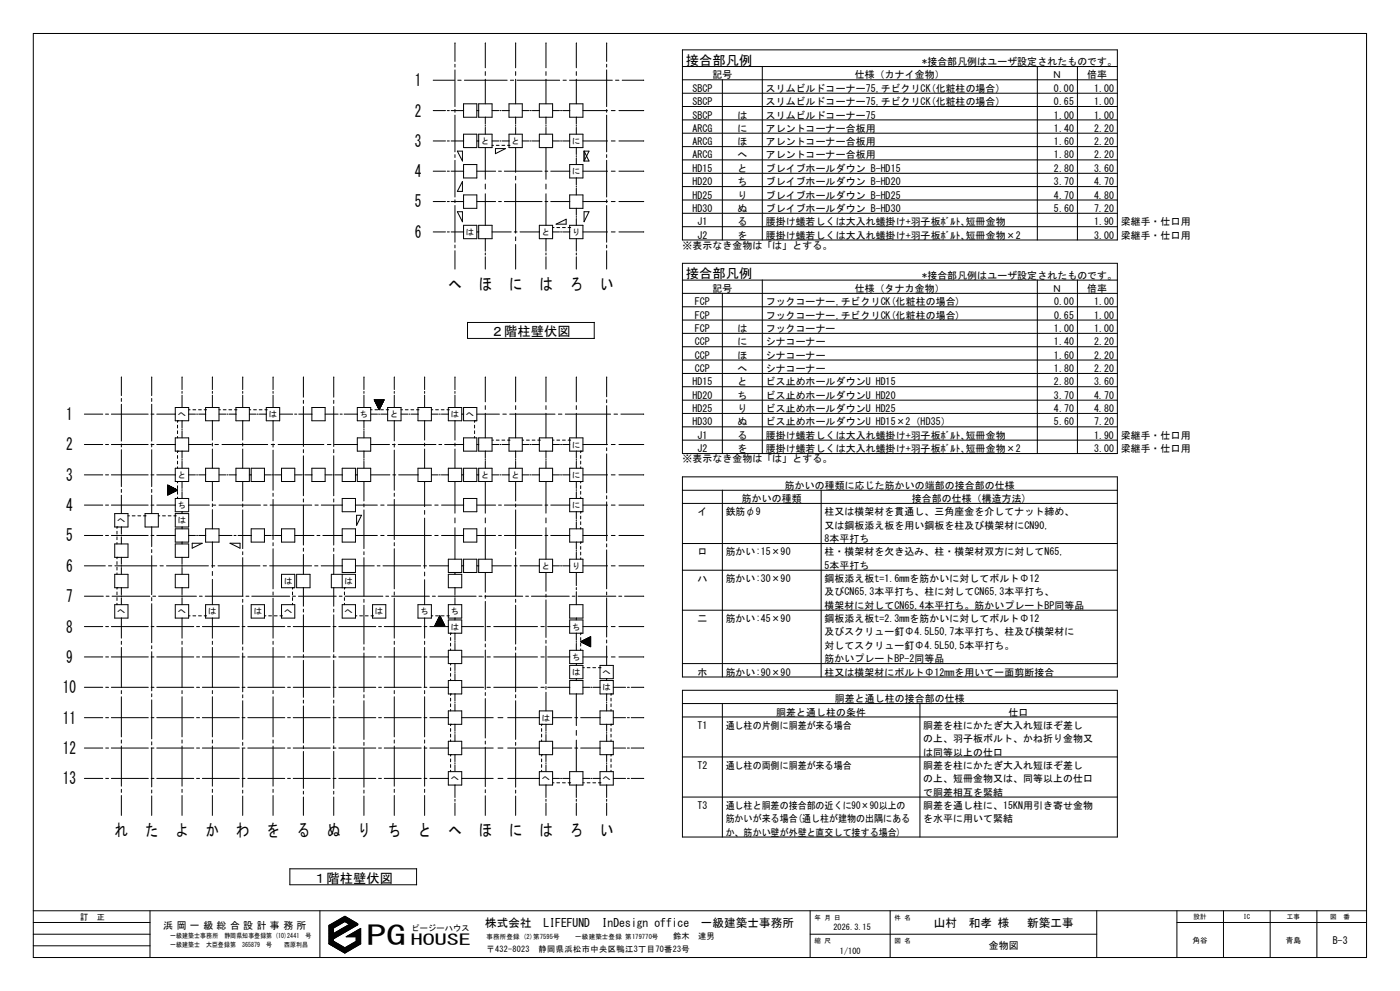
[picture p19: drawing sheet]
<svg xmlns="http://www.w3.org/2000/svg" width="420mm" height="297mm" viewBox="0 0 420 297" stroke-linecap="round" stroke-linejoin="round" font-family="sans-serif">
<defs><g id="words">
<text font-size="8" x="109.9" y="283.2">PG</text>
<g font-size="5">
<text x="124.5" y="25.8">1</text>
<text x="124.5" y="34.9">2</text>
<text x="124.5" y="44">3</text>
<text x="124.5" y="53.1">4</text>
<text x="124.5" y="62.2">5</text>
<text x="124.5" y="71.3">6</text>
<text x="134.5" y="86.9">へ</text>
<text x="143.6" y="86.9">ほ</text>
<text x="152.7" y="86.9">に</text>
<text x="161.8" y="86.9">は</text>
<text x="170.9" y="86.9">ろ</text>
<text x="180" y="86.9">い</text>
<text x="19.8" y="125.9">1</text>
<text x="19.8" y="135">2</text>
<text x="19.8" y="144.1">3</text>
<text x="19.8" y="153.2">4</text>
<text x="19.8" y="162.3">5</text>
<text x="19.8" y="171.4">6</text>
<text x="19.8" y="180.5">7</text>
<text x="19.8" y="189.6">8</text>
<text x="19.8" y="198.7">9</text>
<text x="18.8" y="207.8">10</text>
<text x="18.8" y="216.9">11</text>
<text x="18.8" y="226">12</text>
<text x="18.8" y="235.1">13</text>
<text x="34.5" y="250.7">れ</text>
<text x="43.6" y="250.7">た</text>
<text x="52.7" y="250.7">よ</text>
<text x="61.8" y="250.7">か</text>
<text x="70.9" y="250.7">わ</text>
<text x="79.9" y="250.7">を</text>
<text x="89" y="250.7">る</text>
<text x="98.1" y="250.7">ぬ</text>
<text x="107.2" y="250.7">り</text>
<text x="116.3" y="250.7">ち</text>
<text x="125.4" y="250.7">と</text>
<text x="134.5" y="250.7">へ</text>
<text x="143.6" y="250.7">ほ</text>
<text x="152.7" y="250.7">に</text>
<text x="161.8" y="250.7">は</text>
<text x="170.9" y="250.7">ろ</text>
<text x="180" y="250.7">い</text>
</g>
<text font-size="4.5" x="123.3" y="283.3">HOUSE</text>
<g font-size="4">
<text x="205.7" y="19.4">接合部凡例</text>
<text x="205.7" y="83.3">接合部凡例</text>
<text x="147.2" y="100.8">２階柱壁伏図</text>
<text x="94" y="264.6">１階柱壁伏図</text>
</g>
<g font-size="3.5">
<text x="145.5" y="277.7">株式会社　LIFEFUND</text>
<text x="180.5" y="277.7">InDesign office　一級建築士事務所</text>
<text x="280.2" y="277.7">山村　和孝 様 　新築工事</text>
</g>
<g font-size="3">
<text x="213.7" y="23.5">記号</text>
<text x="256.5" y="23.5">仕様（カナイ金物）</text>
<text x="276.7" y="19.5">*接合部凡例はユーザ設定されたものです。</text>
<text x="315.7" y="23.5">Ｎ</text>
<text x="326.2" y="23.5">倍率</text>
<text x="207.7" y="27.5">SBCP</text>
<text x="229.7" y="27.5">スリムビルドコーナー75,チビクリCK(化粧柱の場合)</text>
<text x="316.2" y="27.5">0.00</text>
<text x="328.2" y="27.5">1.00</text>
<text x="207.7" y="31.5">SBCP</text>
<text x="207.7" y="35.5">SBCP</text>
<text x="221.2" y="35.5">は</text>
<text x="229.7" y="35.5">スリムビルドコーナー75</text>
<text x="229.7" y="31.5">スリムビルドコーナー75,チビクリCK(化粧柱の場合)</text>
<text x="316.2" y="35.5">1.00</text>
<text x="316.2" y="31.5">0.65</text>
<text x="328.2" y="35.5">1.00</text>
<text x="328.2" y="31.5">1.00</text>
<text x="207.7" y="39.5">ARCG</text>
<text x="221.2" y="39.5">に</text>
<text x="229.7" y="39.5">アレントコーナー合板用</text>
<text x="316.2" y="39.5">1.40</text>
<text x="328.2" y="39.5">2.20</text>
<text x="207.7" y="43.5">ARCG</text>
<text x="207.7" y="47.5">ARCG</text>
<text x="221.2" y="43.5">ほ</text>
<text x="221.2" y="47.5">へ</text>
<text x="229.7" y="43.5">アレントコーナー合板用</text>
<text x="229.7" y="47.5">アレントコーナー合板用</text>
<text x="316.2" y="43.5">1.60</text>
<text x="316.2" y="47.5">1.80</text>
<text x="328.2" y="43.5">2.20</text>
<text x="328.2" y="47.5">2.20</text>
<text x="207.7" y="51.5">HD15</text>
<text x="221.2" y="51.5">と</text>
<text x="229.7" y="51.5">ブレイブホールダウン B-HD15</text>
<text x="316.2" y="51.5">2.80</text>
<text x="328.2" y="51.5">3.60</text>
<text x="207.7" y="55.5">HD20</text>
<text x="207.7" y="59.5">HD25</text>
<text x="221.2" y="55.5">ち</text>
<text x="221.2" y="59.5">り</text>
<text x="229.7" y="55.5">ブレイブホールダウン B-HD20</text>
<text x="229.7" y="59.5">ブレイブホールダウン B-HD25</text>
<text x="316.2" y="55.5">3.70</text>
<text x="316.2" y="59.5">4.70</text>
<text x="328.2" y="55.5">4.70</text>
<text x="328.2" y="59.5">4.80</text>
<text x="207.7" y="63.5">HD30</text>
<text x="221.2" y="63.5">ぬ</text>
<text x="229.7" y="63.5">ブレイブホールダウン B-HD30</text>
<text x="316.2" y="63.5">5.60</text>
<text x="328.2" y="63.5">7.20</text>
<text x="209.3" y="67.5">J1</text>
<text x="209.3" y="71.5">J2</text>
<text x="221.2" y="67.5">る</text>
<text x="221.2" y="71.5">を</text>
<text x="229.7" y="67.5">腰掛け蟻若しくは大入れ蟻掛け+羽子板ﾎﾞﾙﾄ､短冊金物</text>
<text x="229.7" y="71.5">腰掛け蟻若しくは大入れ蟻掛け+羽子板ﾎﾞﾙﾄ､短冊金物×2</text>
<text x="328.2" y="67.5">1.90</text>
<text x="328.2" y="71.5">3.00</text>
<text x="336.2" y="67.5">梁継手・仕口用</text>
<text x="336.2" y="71.5">梁継手・仕口用</text>
<text x="204.7" y="74.5">※表示なき金物は「は」とする。</text>
<text x="276.7" y="83.5">*接合部凡例はユーザ設定されたものです。</text>
<text x="213.7" y="87.5">記号</text>
<text x="256.5" y="87.5">仕様（タナカ金物）</text>
<text x="315.7" y="87.5">Ｎ</text>
<text x="326.2" y="87.5">倍率</text>
<text x="208.5" y="91.5">FCP</text>
<text x="208.5" y="95.5">FCP</text>
<text x="229.7" y="91.5">フックコーナー,チビクリCK(化粧柱の場合)</text>
<text x="229.7" y="95.5">フックコーナー,チビクリCK(化粧柱の場合)</text>
<text x="316.2" y="91.5">0.00</text>
<text x="316.2" y="95.5">0.65</text>
<text x="328.2" y="91.5">1.00</text>
<text x="328.2" y="95.5">1.00</text>
<text x="208.5" y="99.5">FCP</text>
<text x="221.2" y="99.5">は</text>
<text x="229.7" y="99.5">フックコーナー</text>
<text x="316.2" y="99.5">1.00</text>
<text x="328.2" y="99.5">1.00</text>
<text x="208.5" y="103.5">CCP</text>
<text x="208.5" y="107.5">CCP</text>
<text x="221.2" y="103.5">に</text>
<text x="221.2" y="107.5">ほ</text>
<text x="229.7" y="103.5">シナコーナー</text>
<text x="229.7" y="107.5">シナコーナー</text>
<text x="316.2" y="103.5">1.40</text>
<text x="316.2" y="107.5">1.60</text>
<text x="328.2" y="103.5">2.20</text>
<text x="328.2" y="107.5">2.20</text>
<text x="208.5" y="111.5">CCP</text>
<text x="221.2" y="111.5">へ</text>
<text x="229.7" y="111.5">シナコーナー</text>
<text x="316.2" y="111.5">1.80</text>
<text x="328.2" y="111.5">2.20</text>
<text x="207.7" y="115.5">HD15</text>
<text x="207.7" y="119.5">HD20</text>
<text x="221.2" y="115.5">と</text>
<text x="221.2" y="119.5">ち</text>
<text x="229.7" y="115.5">ビス止めホールダウンU HD15</text>
<text x="229.7" y="119.5">ビス止めホールダウンU HD20</text>
<text x="316.2" y="115.5">2.80</text>
<text x="316.2" y="119.5">3.70</text>
<text x="328.2" y="115.5">3.60</text>
<text x="328.2" y="119.5">4.70</text>
<text x="207.7" y="123.5">HD25</text>
<text x="221.2" y="123.5">り</text>
<text x="229.7" y="123.5">ビス止めホールダウンU HD25</text>
<text x="316.2" y="123.5">4.70</text>
<text x="328.2" y="123.5">4.80</text>
<text x="207.7" y="127.5">HD30</text>
<text x="209.3" y="131.5">J1</text>
<text x="221.2" y="127.5">ぬ</text>
<text x="221.2" y="131.5">る</text>
<text x="229.7" y="127.5">ビス止めホールダウンU HD15×2（HD35）</text>
<text x="229.7" y="131.5">腰掛け蟻若しくは大入れ蟻掛け+羽子板ﾎﾞﾙﾄ､短冊金物</text>
<text x="316.2" y="127.5">5.60</text>
<text x="328.2" y="131.5">1.90</text>
<text x="328.2" y="127.5">7.20</text>
<text x="336.2" y="131.5">梁継手・仕口用</text>
<text x="209.3" y="135.5">J2</text>
<text x="221.2" y="135.5">を</text>
<text x="229.7" y="135.5">腰掛け蟻若しくは大入れ蟻掛け+羽子板ﾎﾞﾙﾄ､短冊金物×2</text>
<text x="328.2" y="135.5">3.00</text>
<text x="336.2" y="135.5">梁継手・仕口用</text>
<text x="204.7" y="138.5">※表示なき金物は「は」とする。</text>
<text x="235.5" y="146.5">筋かいの種類に応じた筋かいの端部の接合部の仕様</text>
<text x="209.3" y="154.5">イ</text>
<text x="217.7" y="154.5">鉄筋φ9</text>
<text x="222.5" y="150.5">筋かいの種類</text>
<text x="247.3" y="154.5">柱又は横架材を貫通し、三角座金を介してナット締め、</text>
<text x="273.5" y="150.5">接合部の仕様（構造方法)</text>
<text x="247.3" y="158.5">又は鋼板添え板を用い鋼板を柱及び横架材にCN90,</text>
<text x="209.3" y="166.5">ロ</text>
<text x="217.7" y="166.5">筋かい:15×90</text>
<text x="247.3" y="162.5">8本平打ち</text>
<text x="247.3" y="166.5">柱・横架材を欠き込み、柱・横架材双方に対してN65,</text>
<text x="247.3" y="170.5">5本平打ち</text>
<text x="209.3" y="174.5">ハ</text>
<text x="217.7" y="174.5">筋かい:30×90</text>
<text x="247.3" y="174.5">鋼板添え板t=1.6mmを筋かいに対してボルトΦ12</text>
<text x="247.3" y="178.5">及びCN65,3本平打ち、柱に対してCN65,3本平打ち、</text>
<text x="247.3" y="182.5">横架材に対してCN65,4本平打ち。筋かいプレートBP同等品</text>
<text x="209.3" y="186.5">二</text>
<text x="217.7" y="186.5">筋かい:45×90</text>
<text x="247.3" y="186.5">鋼板添え板t=2.3mmを筋かいに対してボルトΦ12</text>
<text x="247.3" y="190.5">及びスクリュー釘Φ4.5L50,7本平打ち、柱及び横架材に</text>
<text x="247.3" y="194.5">対してスクリュー釘Φ4.5L50,5本平打ち。</text>
<text x="209.3" y="202.5">ホ</text>
<text x="217.7" y="202.5">筋かい:90×90</text>
<text x="247.3" y="198.5">筋かいプレートBP-2同等品</text>
<text x="247.3" y="202.5">柱又は横架材にボルトΦ12mmを用いて一面剪断接合</text>
<text x="232.8" y="214.5">胴差と通し柱の条件</text>
<text x="250.4" y="210.5">胴差と通し柱の接合部の仕様</text>
<text x="302.6" y="214.5">仕口</text>
<text x="209.3" y="218.5">T1</text>
<text x="217.7" y="218.5">通し柱の片側に胴差が来る場合</text>
<text x="276.9" y="218.5">胴差を柱にかたぎ大入れ短ほぞ差し</text>
<text x="276.9" y="222.5">の上、羽子板ボルト、かね折り金物又</text>
<text x="276.9" y="226.5">は同等以上の仕口</text>
<text x="209.3" y="230.5">T2</text>
<text x="217.7" y="230.5">通し柱の両側に胴差が来る場合</text>
<text x="276.9" y="230.5">胴差を柱にかたぎ大入れ短ほぞ差し</text>
<text x="276.9" y="234.5">の上、短冊金物又は、同等以上の仕口</text>
<text x="276.9" y="238.5">で胴差相互を緊結</text>
<text x="209.3" y="242.4">T3</text>
<text x="217.7" y="242.4">通し柱と胴差の接合部の近くに90×90以上の</text>
<text x="276.9" y="242.4">胴差を通し柱に、15KN用引き寄せ金物</text>
<text x="217.7" y="246.5">筋かいが来る場合(通し柱が建物の出隅にある</text>
<text x="217.7" y="250.4">か、筋かい壁が外壁と直交して接する場合)</text>
<text x="276.9" y="246.5">を水平に用いて緊結</text>
<text x="49" y="278.3">浜 岡 一 級 総 合 設 計 事 務 所</text>
<text x="296.6" y="284.6">金物図</text>
<text x="399.8" y="282.8">B-3</text>
</g>
<g font-size="2.5">
<text x="144.4" y="43.1">と</text>
<text x="153.5" y="43.1">と</text>
<text x="171.7" y="43.1">に</text>
<text x="171.7" y="52.2">に</text>
<text x="139.8" y="70.4">は</text>
<text x="162.6" y="70.4">と</text>
<text x="171.7" y="70.4">り</text>
<text x="53.3" y="125">へ</text>
<text x="80.6" y="125">は</text>
<text x="107.9" y="125">ち</text>
<text x="117.1" y="125">と</text>
<text x="135.3" y="125">は</text>
<text x="139.8" y="125">へ</text>
<text x="171.7" y="134.2">に</text>
<text x="53.3" y="143.3">と</text>
<text x="144.4" y="143.3">と</text>
<text x="153.5" y="143.3">と</text>
<text x="171.7" y="143.3">に</text>
<text x="53.3" y="152.3">ち</text>
<text x="171.7" y="152.3">に</text>
<text x="35.1" y="156.8">へ</text>
<text x="53.3" y="156.8">は</text>
<text x="162.6" y="170.5">と</text>
<text x="171.7" y="170.5">り</text>
<text x="85.2" y="175.1">は</text>
<text x="103.4" y="175.1">は</text>
<text x="35.1" y="184.2">へ</text>
<text x="53.3" y="184.2">へ</text>
<text x="62.4" y="184.2">は</text>
<text x="76.1" y="184.2">は</text>
<text x="85.2" y="184.2">へ</text>
<text x="103.4" y="184.2">へ</text>
<text x="112.5" y="184.2">は</text>
<text x="126.2" y="184.2">ち</text>
<text x="135.3" y="184.2">ち</text>
<text x="135.3" y="188.7">は</text>
<text x="171.7" y="188.7">ち</text>
<text x="171.7" y="197.8">ち</text>
<text x="171.7" y="202.4">は</text>
<text x="180.8" y="202.4">へ</text>
<text x="180.8" y="206.9">は</text>
<text x="162.6" y="216">は</text>
<text x="135.3" y="234.2">へ</text>
<text x="162.6" y="234.2">へ</text>
<text x="180.8" y="234.2">へ</text>
<text x="24" y="275.6">訂　正</text>
<text x="123.5" y="279.1">ピージーハウス</text>
<text x="202" y="281.3">鈴木　達男</text>
<text x="250.1" y="278.9">2026.3.15</text>
<text x="146" y="285.2">〒432-8023　静岡県浜松市中央区鴨江3丁目70番23号</text>
<text x="251.9" y="285.9">1/100</text>
</g>
<g font-size="2.3">
<text x="357.8" y="282.5">角谷</text>
<text x="385.7" y="282.5">青島</text>
</g>
<g font-size="2">
<text x="244.3" y="275.6">年 月 日</text>
<text x="268.3" y="275.6">件 名</text>
<text x="358.1" y="275.4">設計</text>
<text x="373" y="275.4">IC</text>
<text x="386" y="275.4">工事</text>
<text x="399" y="275.4">図　番</text>
<text x="51.1" y="281">一級建築士事務所　静岡県知事登録第 (10)2441　号</text>
<text x="146" y="281.3">事務所登録 (2)第7595号</text>
<text x="172.6" y="281.3">一級建築士登録 第179770号</text>
<text x="51" y="283.8">一級建築士　大臣登録第　365879　号　　西原利昌</text>
<text x="244.3" y="282.6">縮 尺</text>
<text x="268.3" y="282.6">図 名</text>
</g>
</g></defs>
<g fill="none" stroke="#000" stroke-width=".3">
<path d="M10 10h400v277h-400zM136.5 12.9v5.5M136.5 19.3v.8M136.5 12.9h.1M145.6 12.9v7.4M154.7 12.9v7.4M154.7 12.9h.1M163.8 12.9v7.4M163.8 12.9h.1M172.9 12.9v7.4M182 12.9v5.5M182 19.3v.8"/>
<path d="M182 12.9h.1M204.7 14.9h130.5v57h-130.5zM204.7 19.9h130.5M228.7 19.9v52M311.2 19.9v52M323.2 19.9v52M130 33.1h3.6M130 24h6.4M134.2 33.1h.6M135.3 33.1h3.8M136.5 21v11M136.5 32.8v.9"/>
<path d="M136.5 34.5v11M137.3 24h1M139.1 31.1h3.9v4h-3.9zM139.3 24h12.8M143 33.1h.3M143.3 33.1h.3M143.6 31.1h4v4h-4zM145.6 21.5v1.1M145.6 23.7v7.4M145.6 35.1v2.1M145.6 37.5v.3M145.6 38.2v2"/>
<path d="M147.6 33.1h2M150 33.1h.3M150.6 33.1h2.1M152.7 31.1h4v4h-4zM153.1 24h1M154.7 21.5v1.1M154.7 23.7v7.4M154.7 35.1v2.1M154.7 37.5v.3M154.7 38.2v2M155.1 24h12.8M156.7 33.1h2"/>
<path d="M159 33.1h.4M159.7 33.1h2.1M161.8 31.1h4v4h-4zM163.8 21.5v1.1M163.8 23.7v7.4M163.8 35.1v2.1M163.8 37.5v.3M163.8 38.2v2M165.8 33.1h2.1M168.1 33.1h.4M168.8 33.1h2.1M168.9 24h1"/>
<path d="M170.9 24h12.8M170.9 31.1h4v4h-4zM172.9 21.5v1.1M172.9 23.7v7.4M172.9 35.1v2.1M172.9 37.5v.3M172.9 38.2v2M174.9 33.1h7.3M182 21v11M182 32.8v.9M182 34.5v11M183.4 33.1h1.1"/>
<path d="M184.7 24h1M185.7 33.1h7.4M186.6 24h6.5M204.7 23.9h130.5M204.7 27.9h130.5M204.7 31.9h130.5M204.7 35.9h130.5M204.7 39.9h130.5M216.7 23.9v48M130 51.3h3.6M130 42.2h3.6M134.2 51.3h.6"/>
<path d="M134.2 42.2h.6M135.3 51.3h3.8M135.3 42.2h3.8M136.5 46.4v.8M136.5 48v11.1M136.5 59.9v.8M137.2 45.3h1.5v3zM138.7 54.4v3h-1.5zM139.1 40.2h3.9v4h-3.9zM139.1 58.4h3.9v4h-3.9zM139.1 49.3h3.9v4h-3.9zM143 51.3h5.7"/>
<path d="M143 42.2h.3M143.3 42.2h.3M143.6 40.2h4v4h-4zM145.6 44.2v9.5M145.6 55.2v1.4M145.6 58.1v9.4M147.6 42.2h2M147.6 43.6h.4M148.6 44.5h3l-3 1.6zM148.9 43.6h.8M149.6 51.3h.8M150 42.2h.3"/>
<path d="M150.6 43.6h.8M150.6 42.2h2.1M151.3 51.3h11.3M152.3 43.6h.4M152.7 43.6h.1M152.7 40.2h4v4h-4zM154.7 44.2v7.4M154.7 52.8v1.1M154.7 55.1v14.7M156.7 42.2h2M159 42.2h.4M159.7 42.2h2.1"/>
<path d="M161.8 40.2h4v4h-4zM163.5 51.3h.8M163.8 44.2v9.5M163.8 55.2v1.4M163.8 58.1v9.4M165.2 51.3h5.7M165.8 42.2h2.1M168.1 42.2h.4M168.8 42.2h2.1M170.9 40.2h4v4h-4zM170.9 58.4h4v4h-4zM170.9 49.3h4v4h-4z"/>
<path d="M172.9 44.2v2.1M172.9 46.7v.2M172.9 47.3v2M172.9 53.3v2.1M172.9 55.8v.2M172.9 56.4v2M174.9 51.3h7.3M174.9 42.2h7.3M175.2 45.3v3M175.2 45.3l1.5 3h-1.5M175.2 45.3h1.5l-1.5 3M182 46.4v.8"/>
<path d="M182 48v11.1M182 59.9v.8M183.4 51.3h1.1M183.4 42.2h1.1M185.7 51.3h7.4M185.7 42.2h7.4M204.7 43.9h130.5M204.7 47.9h130.5M204.7 51.9h130.5M204.7 55.9h130.5M204.7 59.9h130.5M130 69.5h3.6"/>
<path d="M130 60.4h3.6M134.2 69.5h.6M134.2 60.4h.6M135.3 69.5h3.8M135.3 60.4h3.8M136.5 61.6v11M136.5 73.4v.9M136.5 75.1v5.5M137.2 63.5h1.5v3zM139.1 67.5h3.9v4h-3.9zM143 69.5h.3M143 60.4h5.7"/>
<path d="M143.3 69.5h.3M143.6 67.5h4v4h-4zM145.6 71.5v3.8M145.6 75.8v.6M145.6 77v3.6M147.6 69.5h5.8M149.6 60.4h.8M151.3 60.4h11.3M154.3 69.5h.8M154.7 71v1.1M154.7 73.3v7.3M156 69.5h5.8"/>
<path d="M161.8 67.5h4v4h-4zM163.5 60.4h.8M163.8 71.5v3.8M163.8 75.8v.6M163.8 77v3.6M165.2 60.4h5.7M165.8 69.5h2.1M165.8 68.2h.4M166.8 67.2l3-1.5v1.5zM167 68.2h.9M168.1 69.5h.4M168.7 68.2h.9"/>
<path d="M168.8 69.5h2.1M170.4 68.2h.5M170.9 68.2h.1M170.9 67.5h4v4h-4zM172.9 62.4v2.1M172.9 64.9v.3M172.9 65.5v2M172.9 71.5v3.8M172.9 75.8v.6M172.9 77v3.6M174.9 69.5h7.3M174.9 60.4h7.3"/>
<path d="M175.2 63.5h1.5l-1.5 3zM182 61.6v11M182 73.4v.9M182 75.1v5.5M183.4 69.5h1.1M183.4 60.4h1.1M185.7 69.5h7.4M185.7 60.4h7.4M204.7 78.9h130.5v57h-130.5zM204.7 63.9h130.5M204.7 67.9h130.5M140.3 96.6v4.8h38"/>
<path d="M140.3 96.6h38M178.3 96.6v4.8M204.7 83.9h130.5M204.7 87.9h130.5M204.7 91.9h130.5M204.7 95.9h130.5M204.7 99.9h130.5M216.7 87.9v48M228.7 83.9v52M311.2 83.9v52M323.2 83.9v52M36.4 119.4v.9"/>
<path d="M36.4 113v5.6M45.5 113h.1M45.5 113v5.6M45.5 119.4v.9M54.6 117.3v.6M54.6 118.4v3.7M54.7 113l-.1 3.8M63.7 113h.1M63.7 113v3.8M63.7 117.3v.6M63.7 118.4v3.7M72.8 113h.1"/>
<path d="M72.8 113v3.8M72.8 117.3v.6M72.8 118.4v3.7M81.9 117.3v.6M81.9 118.4v3.7M82 113l-.1 3.8M91 113h.1M91 113v6M91 120v.9M100.1 120v.9M100.2 113l-.1 6M109.2 113h.1"/>
<path d="M109.2 113v3.8M109.2 117.3v.6M109.2 118.4v3.7M112.3 119.8h2.9l-1.5 3zM112.3 119.8h2.9M112.3 119.9h2.9M112.3 120h2.9M118.3 117.3v.6M118.3 118.4v3.7M118.3 113v3.8M127.4 117.3v.6M127.4 118.4v3.7"/>
<path d="M127.4 113v3.8M136.5 113h.1M136.5 113v3.8M136.5 117.3v.6M136.5 118.4v3.7M145.6 113v7.4M154.7 113h.1M154.7 113v7.4M163.8 113h.1M163.8 113v7.4M172.9 113v7.4M182 113h.1"/>
<path d="M182 113v5.9M182 119.8v.9M204.7 103.9h130.5M204.7 107.9h130.5M204.7 111.9h130.5M204.7 115.9h130.5M204.7 119.9h130.5M25.3 133.2h5.5M25.3 124.1h5.5M31.7 133.2h.9M31.7 124.1h.9M33.4 133.2h11"/>
<path d="M33.4 124.1h11M36.4 121.2v11M36.4 133.1v.8M36.4 134.8v11M45.3 133.2h.9M45.3 124.1h.9M45.5 121.2v11M45.5 133.1v.8M45.5 134.8v11M47 133.2h5.6M47 124.1h5.6M52.6 131.2h4v4h-4z"/>
<path d="M52.6 122.1h4v4h-4zM53.3 135.2h.1M53.3 126.1h.1M53.3 126.1v.5M53.3 127.4v.9M53.3 129.1v.9M53.3 130.8v.4M53.3 135.2v.5M53.3 136.5v.9M53.3 138.2v.9M53.3 139.9v.4M54.6 126.1v2.1"/>
<path d="M54.6 128.5v.4M54.6 129.2v2M54.6 135.2v2.1M54.6 137.6v.4M54.6 138.3v2M56.6 133.2h6.8M56.6 124.1h2M56.6 122.8h.4M57.9 122.8h.8M59 124.1h.3M59.6 122.8h.8M59.6 124.1h2.1"/>
<path d="M61.3 122.8h.4M61.7 122.8h.1M61.7 122.1h4v4h-4zM63.7 126.1v5.8M63.7 132.8v.9M63.7 134.6v5.7M64.5 133.2h1M65.7 124.1h2M65.7 122.8h.4M66.6 133.2h13.7M67 122.8h.8M68.1 124.1h.3"/>
<path d="M68.7 122.8h.8M68.7 124.1h2.1M70.4 122.8h.4M70.8 122.8h.1M70.8 122.1h4v4h-4zM72.8 126.1v5.8M72.8 132.8v.9M72.8 134.6v5.7M74.8 124.1h2M74.8 122.8h.4M76.1 122.8h.8M77.2 124.1h.3"/>
<path d="M77.8 122.8h.8M77.8 124.1h2.1M79.5 122.8h.4M79.9 122.8h.1M79.9 122.1h4v4h-4zM81.4 133.2h1M81.9 126.1v6M81.9 133.1v.9M81.9 134.9v12M83.4 133.2h13.8M83.9 124.1h3.9M88.4 124.1h.6"/>
<path d="M89.6 124.1h4M91 121.8v12M91 134.7v1M91 136.6v12M93.6 122.1h3.9v4h-3.9zM97.5 124.1h3.9M98.2 133.2h1.1M100.1 121.8v12M100.1 134.7v1M100.1 136.6v12M100.3 133.2h6.9M102 124.1h.7"/>
<path d="M103.3 124.1h3.9M107.2 131.2h4v4h-4zM107.2 122.1h4v4h-4zM109.2 126.1v2.1M109.2 128.5v.4M109.2 129.2v2M109.2 135.2v2.1M109.2 137.6v.4M109.2 138.3v2M111.2 133.2h5.6M111.2 124.1h2M111.2 122.8h.4"/>
<path d="M112.4 120.1h2.7M112.5 122.8h.8M112.5 120.4h2.5M112.6 120.4h2.3M112.6 120.6h2.3M112.6 120.5h2.3M112.7 120.6h2.1M112.7 120.8h2.1M112.7 120.7h2.1M112.8 120.9h1.9M112.9 121.1h1.7M112.9 121.2h1.7"/>
<path d="M113 121.2h1.5M113 121.4h1.4M113 121.4h1.5M113.1 121.5h1.3M113.2 121.7h1.1M113.2 121.8h1.1M113.3 121.9h.9M113.3 121.8h.9M113.3 122h.8M113.4 122.1h.7M113.5 122.3h.5M113.5 122.4h.5"/>
<path d="M113.6 124.1h.3M113.6 122.5h.3M113.7 122.6h.1M113.7 122.8h.1M113.7 122.7h.1M114 122.2l-.5 .1M114.2 122.8h.8M114.2 124.1h2.1M114.6 121.1l-1.7 .1M114.7 120.9h-1.9M115 120.3h-2.5M115.9 122.8h.4"/>
<path d="M116.3 122.8h.1M116.3 122.1h4v4h-4zM117.7 133.2h.9M118.3 126.1v6M118.3 133.1v.9M118.3 134.9v12M119.5 133.2h11.3M120.3 124.1h2M120.3 122.8h.4M121.6 122.8h.8M122.7 124.1h.3M123.3 122.8h.8"/>
<path d="M123.3 124.1h2.1M125 122.8h.4M125.4 122.8h.1M125.4 122.1h4v4h-4zM127.4 126.1v5.8M127.4 132.8v.9M127.4 134.6v5.7M129.4 124.1h2M129.4 122.8h.4M130.7 122.8h.8M131.7 133.2h.8M131.8 124.1h.3"/>
<path d="M132.4 122.8h.8M132.4 124.1h2.1M133.4 133.2h5.7M134.1 122.8h.4M134.5 122.8h.1M134.5 122.1h4v4h-4zM136.5 126.1v5.8M136.5 132.8v.9M136.5 134.6v5.7M138.5 124.1h.2M138.8 124.1h.3M139.1 131.2h3.9v4h-3.9z"/>
<path d="M139.1 122.1h3.9v4h-3.9zM142.4 126.1h.1M142.4 126.1v.5M142.4 127.4v.9M142.4 129.1v.9M142.4 130.8v.4M143 133.2h.3M143 124.1h6.8M143.3 133.2h.3M143.6 131.2h4v4h-4zM145.6 121.6v1.1M145.6 123.9v7.3"/>
<path d="M145.6 135.2v2.1M145.6 137.6v.4M145.6 138.3v2M147.6 133.2h2M147.6 131.9h.4M148.9 131.9h.8M150 133.2h.3M150.6 131.9h.8M150.6 133.2h2.1M150.8 124.1h1.1M152.3 131.9h.4M152.7 131.9h.1"/>
<path d="M152.7 131.2h4v4h-4zM152.9 124.1h13.6M154.7 121.6v1.1M154.7 123.9v7.3M154.7 135.2v2.1M154.7 137.6v.4M154.7 138.3v2M156.7 133.2h2M156.7 131.9h.4M157.9 131.9h.9M159 133.2h.4M159.6 131.9h.9"/>
<path d="M159.7 133.2h2.1M161.3 131.9h.5M161.8 131.9h.1M161.8 131.2h4v4h-4zM163.8 121.6v1.1M163.8 123.9v7.3M163.8 135.2v2.1M163.8 137.6v.4M163.8 138.3v2M165.8 133.2h2.1M165.8 131.9h.4M167 131.9h.9"/>
<path d="M167.5 124.1h1.1M168.1 133.2h.4M168.7 131.9h.9M168.8 133.2h2.1M169.6 124.1h13.6M170.4 131.9h.5M170.9 131.9h.1M170.9 131.2h4v4h-4zM172.9 121.6v1.1M172.9 123.9v7.3M172.9 135.2v2.1M172.9 137.6v.4"/>
<path d="M172.9 138.3v2M174.2 135.2h.1M174.2 135.2v.5M174.2 136.5v.9M174.2 138.2v.9M174.2 139.9v.4M174.9 133.2h7.3M182 121.6v11.7M182 134.2v.9M182 136v11.7M183.4 133.2h1.1M184.2 124.1h1.1"/>
<path d="M185.7 133.2h7.4M186.3 124.1h6.8M204.7 123.9h130.5M204.7 127.9h130.5M204.7 131.9h130.5M25.3 151.4h5.5M25.3 142.3h5.5M31.7 151.4h.9M31.7 142.3h.9M33.4 151.4h11M33.4 142.3h11M34.4 153.9h4v4h-4z"/>
<path d="M35.1 157.9h.1M35.1 157.9v.5M35.1 159.2v.9M36.4 146.7v.9M36.4 148.4v5.5M36.4 157.9v2.1M38.4 154.6h.4M39.7 154.6h.8M41.4 154.6h.8M43.1 154.6h.4M43.5 154.6h.1M43.5 153.9h4v4h-4z"/>
<path d="M45.3 151.4h.9M45.3 142.3h.9M45.5 146.7v.9M45.5 148.4v5.5M45.5 157.9v5.9M47 151.4h5.6M47 142.3h5.6M47.5 154.6h.4M48.8 154.6h.8M50.3 145.4l3 1.5-3 1.5zM50.4 145.4v2.9M50.5 145.5v2.8"/>
<path d="M50.5 154.6h.8M50.6 145.5v2.7M50.7 145.6v2.6M50.8 145.6v2.5M50.8 145.7v2.4M50.9 145.7v2.3M51 145.7v2.3M51.1 145.8v2.2M51.2 145.8v2.1M51.3 145.9v2M51.4 145.9v1.9M51.4 146v1.8"/>
<path d="M51.5 146v1.7M51.6 146v1.7M51.7 146.1v1.6M51.8 146.1v1.5M51.9 146.2v1.3M52 146.3v1.2M52.1 146.3v1.1M52.2 154.6h.4M52.2 146.3v1.1M52.3 146.4v1M52.4 146.4v.9M52.5 146.5v.8"/>
<path d="M52.6 154.6h.1M52.6 153.9h4v4h-4zM52.6 158.5h4v4h-4zM52.6 149.4h4v4h-4zM52.6 140.3h4v4h-4zM52.6 146.5v.7M52.6 146.6v.6M52.7 146.6v.6M52.8 146.6v.5M52.9 146.7v.4M53 146.8v.2M53.1 146.8v.2"/>
<path d="M53.2 146.8v.1M53.2 146.9h.1M53.3 144.3h.1M53.3 144.3v.4M53.3 145.6v.8M53.3 147.3v.8M53.3 149v.4M54.6 144.3v2.1M54.6 146.7v.3M54.6 147.4v2M54.6 153.4v.2M54.6 153.7v.2"/>
<path d="M54.6 157.9v.3M54.6 158.3v.2M56.6 151.4h6.2M56.6 142.3h2M59 142.3h.3M59.6 142.3h2.1M61.7 158.5h4v4h-4zM61.7 140.3h4v4h-4zM63.7 144.3v5.8M63.7 151v.8M63.7 152.7v5.8M63.8 151.4h.9"/>
<path d="M65.7 151.4h12.4M65.7 142.3h2M68.1 142.3h.3M68.7 142.3h2.1M70.8 140.3h4v4h-4zM72.8 144.3v5.9M72.8 151v.9M72.8 152.8v11.6M74.8 142.3h.2M75.1 142.3h.3M75.4 158.5h3.9v4h-3.9zM75.4 140.3h3.9v4h-3.9z"/>
<path d="M79.1 151.4h1M79.3 142.3h2.1M81 151.4h12.5M81.7 142.3h.3M81.9 147.8v1M81.9 149.7v12M82.3 142.3h2.2M84.5 158.5h3.9v4h-3.9zM84.5 140.3h3.9v4h-3.9zM88.4 142.3h2.1M90.8 142.3h.3M91 149.5v1"/>
<path d="M91 151.4v12M91.4 142.3h2.2M93.6 140.3h3.9v4h-3.9zM94.5 151.4h1M96.4 151.4h6.3M97.5 142.3h2.1M99.9 142.3h.3M100.1 149.5v1M100.1 151.4v12M100.5 142.3h2.2M102.7 158.5h3.9v4h-3.9zM102.7 149.4h3.9v4h-3.9z"/>
<path d="M102.7 140.3h3.9v4h-3.9zM106.6 151.4h6.6M106.6 142.3h.2M106.9 142.3h.3M107 154.4h1.5l-1.5 3zM107.2 140.3h4v4h-4zM109.2 144.3v5.9M109.2 151v.9M109.2 152.8v11.6M111.2 142.3h5.8M114.2 151.4h1M116.2 151.4h13.2"/>
<path d="M117.9 142.3h.8M118.3 147.8v1M118.3 149.7v12M119.6 142.3h5.8M125.4 140.3h4v4h-4zM127.4 144.3v7.5M127.4 153v1.1M127.4 155.3v15M129.4 142.3h2M130.4 151.4h1M131.8 142.3h.3M132.4 142.3h2.1"/>
<path d="M132.5 151.4h6.6M134.5 140.3h4v4h-4zM136.5 144.3v9.5M136.5 155.2v1.5M136.5 158.2v9.4M138.5 142.3h.2M138.8 142.3h.3M139.1 158.5h3.9v4h-3.9zM139.1 149.4h3.9v4h-3.9zM139.1 140.3h3.9v4h-3.9zM143 151.4h5.7M143 142.3h.3"/>
<path d="M143.3 142.3h.3M143.6 140.3h4v4h-4zM145.6 144.3v9.5M145.6 155.2v1.5M145.6 158.2v9.4M147.6 142.3h2M149.6 151.4h.8M150 142.3h.3M150.6 142.3h2.1M151.3 151.4h11.3M152.7 140.3h4v4h-4zM154.7 144.3v5.9"/>
<path d="M154.7 151v.9M154.7 152.8v11.6M156.7 142.3h2M159 142.3h.4M159.7 142.3h2.1M161.8 140.3h4v4h-4zM163.5 151.4h.8M163.8 144.3v9.5M163.8 155.2v1.5M163.8 158.2v9.4M165.2 151.4h5.7M165.8 142.3h2.1"/>
<path d="M168.1 142.3h.4M168.8 142.3h2.1M170.9 158.5h4v4h-4zM170.9 149.4h4v4h-4zM170.9 140.3h4v4h-4zM172.9 144.3v2.1M172.9 146.7v.3M172.9 147.4v2M172.9 153.4v2.1M172.9 155.8v.3M172.9 156.4v2.1M174.2 153.4h.1"/>
<path d="M174.2 144.3h.1M174.2 144.3v.4M174.2 145.6v.8M174.2 147.3v.8M174.2 149v.4M174.2 153.4v.4M174.2 154.7v.8M174.2 156.4v.8M174.2 158.1v.4M174.9 151.4h7.3M174.9 142.3h7.3M182 148.6v.9"/>
<path d="M182 150.4v11.7M183.4 151.4h1.1M183.4 142.3h1.1M185.7 151.4h7.4M185.7 142.3h7.4M204.7 142.9h130.5v60h-130.5zM204.7 146.9h130.5M204.7 150.9h130.5M216.7 146.9v56M246.3 146.9v56M25.3 178.7h5.7M25.3 169.6h6.3"/>
<path d="M25.3 160.5h5.5M31.7 160.5h.9M31.8 178.7h.9M32.6 169.6h.9M33.4 160.5h11M33.6 178.7h11.4M34.4 172.1h4v4h-4zM34.4 163h4v4h-4zM34.5 169.6h12.5M35.1 176.1h.1M35.1 167h.1M35.1 160.9v.9"/>
<path d="M35.1 162.6v.4M35.1 167v.5M35.1 168.3v.9M35.1 170v.9M35.1 171.7v.4M35.1 176.1v.5M35.1 177.4v.9M35.1 179.1v.9M36.4 160.4v.3M36.4 161v2M36.4 167v2.1M36.4 169.5v.3"/>
<path d="M36.4 170.1v2M36.4 176.1v2.1M36.4 178.6v.3M36.4 179.2v2M45.3 160.5h.9M45.5 164.7v.9M45.5 166.5v11.7M45.5 179.1v.9M45.8 178.7h.9M47 160.5h5.6M47.6 178.7h11.3M48 169.6h1"/>
<path d="M50 169.6h12.5M52.6 172.1h4v4h-4zM52.6 163h4v4h-4zM54.6 162.5v.2M54.6 162.8v.2M54.6 167v2.1M54.6 169.5v.3M54.6 170.1v2M54.6 176.1v2.1M54.6 178.6v.3M54.6 179.2v2M56.6 160.5h2"/>
<path d="M57.7 162.8h3l-3 1.5zM59 160.5h.3M59.6 160.5h2.1M59.8 178.7h.9M61.6 178.7h11.3M63.5 169.6h.9M63.7 162.5v7.6M63.7 171.3v1.2M63.7 173.7v7.5M65.4 169.6h12.6M65.7 160.5h3.9M69 162.8h3v1.5z"/>
<path d="M70.2 160.5h.6M71.4 160.5h4M72.8 165.4v.8M72.8 167.1v11.6M72.8 179.6v.9M73.8 178.7h.9M75.5 178.7h11.4M79 169.6h.9M79.3 160.5h2.1M80.9 169.6h12.6M81.7 160.5h.3M81.9 162.6v1"/>
<path d="M81.9 164.5v12M81.9 177.4v1M81.9 179.3v12M82.3 160.5h2.2M84.5 172.1h3.9v4h-3.9zM87.8 176.1h.1M87.8 178.7h.8M87.8 176.1v.5M87.8 177.4v.9M87.8 179.1v.9M88.4 160.5h5.8M89 172.1h4v4h-4z"/>
<path d="M89.5 178.7h11.4M91 164.3v.9M91 166.2v5.9M91 176.1v5.6M94.4 169.6h1M95.1 160.5h.9M96.4 169.6h6.3M96.9 160.5h5.8M99.4 172.1h7.2v4h-7.2zM100.1 164.3v.9M100.1 166.2v5.9M100.1 176.1v5.6"/>
<path d="M101.8 178.7h.8M102.7 167.6h3.9v4h-3.9zM102.7 172.1v4M103.3 176.1h.1M103.3 176.1v.5M103.3 177.4v.9M103.3 179.1v.9M103.5 178.7h11.4M106.6 169.6h5.7M106.6 160.5h6.6M109.2 165.4v.8M109.2 167.1v11.6"/>
<path d="M109.2 179.6v.9M113.2 169.6h.8M114.2 160.5h1M114.9 169.6h11.3M115.7 178.7h.9M116.2 160.5h13.2M117.5 178.7h11.3M118.3 162.6v1M118.3 164.5v12M118.3 177.4v1M118.3 179.3v12M127.1 169.6h.8"/>
<path d="M127.4 171.4v1.2M127.4 173.7v7.5M128.8 169.6h5.7M129.7 178.7h.9M130.4 160.5h1M131.4 178.7h11.4M132.5 160.5h6.6M134.5 172.1h4v4h-4zM134.5 167.6h4v4h-4zM136.5 171.6v.2M136.5 171.9v.2M136.5 176.1v2.1"/>
<path d="M136.5 178.6v.3M136.5 179.2v2M138.5 169.6h.2M138.8 169.6h.3M139.1 167.6h3.9v4h-3.9zM143 169.6h.3M143 160.5h5.7M143.3 169.6h.3M143.6 167.6h4v4h-4zM143.7 178.7h.9M145.5 178.7h11.3M145.6 171.6v5.9"/>
<path d="M145.6 178.4v.9M147.6 169.6h5.8M149.6 160.5h.8M151.3 160.5h11.3M154.3 169.6h.8M154.7 165.4v.8M154.7 167.1v11.6M154.7 179.6v.9M156 169.6h5.8M157.7 178.7h.8M159.4 178.7h11.4M161.8 167.6h4v4h-4z"/>
<path d="M163.5 160.5h.8M163.8 171.6v5.6M163.8 178.1v.8M163.8 179.8v11.3M165.2 160.5h5.7M165.8 169.6h2.1M168.1 169.6h.4M168.8 169.6h2.1M170.9 167.6h4v4h-4zM171.7 178.7h.8M172.9 162.5v2.1M172.9 164.9v.3"/>
<path d="M172.9 165.5v2.1M172.9 171.6v3.9M172.9 176.1v.6M172.9 177.3v3.9M173.4 178.7h11.3M174.2 162.5h.1M174.2 162.5v.4M174.2 163.8v.8M174.2 165.5v.8M174.2 167.2v.4M174.9 169.6h7.3M174.9 160.5h7.3"/>
<path d="M182 163v.9M182 164.8v11.7M182 177.4v.9M182 179.2v11.7M183.4 169.6h1.1M183.4 160.5h1.1M185.6 178.7h.9M185.7 169.6h7.4M185.7 160.5h7.4M187.4 178.7h5.7M204.7 162.9h130.5M204.7 170.9h130.5"/>
<path d="M25.3 196.9h5.5M25.3 187.8h5.5M31.7 196.9h.9M31.7 187.8h.9M33.4 196.9h11.1M33.4 187.8h11.1M34.4 181.2h4v4.1h-4zM35.1 180.8v.4M36.4 185.3v6M36.4 192.2v.9M36.4 194.1v12M45.3 196.9h.9"/>
<path d="M45.3 187.8h.9M45.5 180.9v11.7M45.5 193.5v.9M45.5 195.3v11.8M47 196.9h11.1M47 187.8h11.1M52.6 181.2h4v4.1h-4zM54.6 185.3v6M54.6 192.2v.9M54.6 194.1v12M56.6 184.6h.4M57.9 184.6h.8"/>
<path d="M59 196.9h.9M59 187.8h.9M59.6 184.6h.8M60.7 196.9h11.1M60.7 187.8h11.1M61.3 184.6h.4M61.7 184.6h.1M61.7 181.2h4v4.1h-4zM63.7 185.3v6M63.7 192.2v.9M63.7 194.1v12M72.6 196.9h.9"/>
<path d="M72.6 187.8h.9M72.8 181.4v11.6M72.8 193.9v.9M72.8 195.7v11.6M74.3 196.9h11.1M74.3 187.8h11.1M75.4 181.2h3.9v4.1h-3.9zM79.3 184.6h.5M80.6 184.6h.8M81.9 192.2v.9M81.9 194.1v12M82.3 184.6h.8"/>
<path d="M84 184.6h.5M84.5 184.6h.1M84.5 181.2h3.9v4.1h-3.9zM86.3 196.9h.8M86.3 187.8h.8M87.8 180.8v.4M88 196.9h11.1M88 187.8h11.1M91 182.6v.8M91 184.3v11.1M91 196.2v.9M91 197.9v11.1"/>
<path d="M99.9 196.9h.9M99.9 187.8h.9M100.1 182.6v.8M100.1 184.3v11.1M100.1 196.2v.9M100.1 197.9v11.1M101.6 196.9h11.1M101.6 187.8h11.1M102.7 181.2h3.9v4.1h-3.9zM103.3 180.8v.4M106.6 184.6h.5M107.9 184.6h.9"/>
<path d="M109.2 181.4v11.6M109.2 193.9v.9M109.2 195.7v11.6M109.6 184.6h.8M111.3 184.6h.5M111.8 184.6h.1M111.8 181.2h3.9v4.1h-3.9zM113.6 196.9h.8M113.6 187.8h.8M115.3 196.9h11.1M115.3 187.8h11.1M118.3 192.2v.9"/>
<path d="M118.3 194.1v12M125.4 181.2h4v4.1h-4zM127.2 196.9h.9M127.2 187.8h.9M127.4 185.3v6M127.4 192.2v.9M127.4 194.1v12M128.9 196.9h5.6M128.9 187.8h5.6M129.4 184.6h.4M130.5 187.5h2.9M130.5 187.4h2.9"/>
<path d="M130.6 187.3l2.7 .1M130.6 187.2h2.7M130.7 184.6h.8M130.7 187.1h2.5M130.8 186.9h2.3M130.8 186.8h2.3M130.9 186.7h2.1M130.9 186.8h2.2M130.9 186.6h2.1M131 186.5h1.9M131 186.4h1.9M131.1 186.3h1.7"/>
<path d="M131.1 186.2h1.7M131.1 186.1h1.7M131.2 186.1h1.5M131.2 186h1.5M131.3 185.8h1.3M131.3 185.9h1.3M131.4 185.7h1.1M131.4 185.6h1.1M131.4 185.5h1.1M131.5 185.5h.9M131.5 185.4h.9M131.6 185.3h.7"/>
<path d="M131.6 185.2h.7M131.7 185.1h.5M131.7 185.2h.5M131.7 185h.5M131.8 184.9h.3M131.8 184.7h.2M131.8 184.8h.3M131.9 184.6l.1 .1M132 184.6l1.4 3h-3zM132.4 184.6h.8M134.1 184.6h.4M134.5 184.6h.1"/>
<path d="M134.5 181.2h4v4.1h-4zM134.5 194.9h4v4h-4zM134.5 185.8h4v4h-4zM135.2 189.8h.1M135.2 198.9h.1M135.2 189.8v.4M135.2 191.1v.8M135.2 192.8v.8M135.2 194.5v.4M135.2 198.9v.4M136.5 185.3v.2M136.5 185.6v.2"/>
<path d="M136.5 189.8v2.1M136.5 192.2v.3M136.5 192.8v2.1M136.5 198.9v2.1M138.5 196.9h6.6M138.5 187.8h6.6M145.6 180.3v11.8M145.6 193v.9M145.6 194.8v11.8M146.1 196.9h1M146.1 187.8h1M148.1 196.9h13.1"/>
<path d="M148.1 187.8h13.1M154.7 181.4v11.6M154.7 193.9v.9M154.7 195.7v11.6M162.3 196.9h1M162.3 187.8h1M163.8 191.9v.9M163.8 193.6v11.3M164.3 196.9h6.6M164.3 187.8h6.6M170.9 181.2h4v4.1h-4zM170.9 194.9h4v4h-4z"/>
<path d="M170.9 185.8h4v4h-4zM170.9 199.4h4v4h-4zM172.9 185.3v.2M172.9 185.6v.2M172.9 189.8v2.1M172.9 192.2v.3M172.9 192.8v2.1M172.9 198.9v.2M172.9 199.2v.2M174.2 189.8h.1M174.2 189.8v.4M174.2 191.1v.8"/>
<path d="M174.2 192.8v.8M174.2 194.5v.4M174.2 192.3l3-1.5v3zM174.3 192.3v.1M174.4 192.3v.1M174.5 192.2v.2M174.5 192.2v.3M174.6 192.2v.3M174.7 192.1v.5M174.7 192.1l.1 .5M174.8 192v.6M174.9 196.9h7.3"/>
<path d="M174.9 187.8h7.3M174.9 192v.7M175 191.9v.8M175.1 191.9v.9M175.2 191.8v1M175.3 191.8v1.1M175.4 191.7v1.2M175.5 191.7v1.3M175.6 191.6v1.4M175.7 191.6v1.5M175.8 191.5v1.6M175.9 191.5v1.7"/>
<path d="M175.9 191.5l.1 1.7M176 191.4v1.9M176.1 191.4v1.9M176.2 191.3v2M176.3 191.3v2.1M176.4 191.2v2.2M176.5 191.2v2.3M176.5 191.2l.1 2.3M176.7 191.1v2.4M176.7 191.1v2.5M176.8 191.1v2.5M176.9 191v2.7"/>
<path d="M176.9 191l.1 2.7M177 190.9l.1 2.9M177.2 190.8v3M180 199.4h4v4h-4zM182 191.8v.9M182 193.6v5.8M183.4 196.9h1.1M183.4 187.8h1.1M185.7 196.9h7.4M185.7 187.8h7.4M204.7 198.9h130.5M204.7 182.9h130.5"/>
<path d="M25.3 215.1h5.5M25.3 206h5.5M31.7 215.1h.9M31.7 206h.9M33.4 215.1h11.1M33.4 206h11.1M36.4 207v.9M36.4 208.8v12.1M45.3 215.1h.9M45.3 206h.9M45.5 207.9v.9M45.5 209.8v11.6"/>
<path d="M47 215.1h11.1M47 206h11.1M54.6 207v.9M54.6 208.8v12.1M59 215.1h.9M59 206h.9M60.7 215.1h11.1M60.7 206h11.1M63.7 207v.9M63.7 208.8v12.1M72.6 215.1h.9M72.6 206h.9"/>
<path d="M72.8 208.2v.9M72.8 210v11.6M74.3 215.1h11.1M74.3 206h11.1M81.9 207v.9M81.9 208.8v12.1M86.3 215.1h.8M86.3 206h.8M88 215.1h11.1M88 206h11.1M91 209.8v.9M91 211.6v11.1"/>
<path d="M99.9 215.1h.9M99.9 206h.9M100.1 209.8v.9M100.1 211.6v11.1M101.6 215.1h11.1M101.6 206h11.1M109.2 208.2v.9M109.2 210v11.6M113.6 215.1h.8M113.6 206h.8M115.3 215.1h11.1M115.3 206h11.1"/>
<path d="M118.3 207v.9M118.3 208.8v12.1M127.2 215.1h.9M127.2 206h.9M127.4 207v.9M127.4 208.8v12.1M128.9 215.1h5.6M128.9 206h5.6M134.5 213.1h4v4h-4zM134.5 204h4v4h-4zM135.2 217.1h.1M135.2 208h.1"/>
<path d="M135.2 200.2v.8M135.2 201.8v.9M135.2 203.5v.5M135.2 208v.4M135.2 209.3v.8M135.2 210.9v.9M135.2 212.6v.5M135.2 217.1v.4M135.2 218.4v.8M136.5 201.3v.3M136.5 201.9v2.1M136.5 208v2.1"/>
<path d="M136.5 210.4v.3M136.5 211v2.1M136.5 217.1v2.1M136.5 219.5v.3M138.5 215.1h9.5M138.5 206h6.6M145.6 207.6v.8M145.6 209.4v11.8M146.1 206h1M148.1 206h13.1M149.4 215.1h1.5M152.3 215.1h9.5"/>
<path d="M154.7 208.2v.9M154.7 210v11.6M161.8 213.1h4v4h-4zM162.3 206h1M162.5 217.1h.1M162.5 217.1v.4M162.5 218.4v.8M163.8 205.7v.9M163.8 207.5v5.6M163.8 217.1v2.1M163.8 219.5v.3M164.3 206h6.6"/>
<path d="M165.8 215.1h5.7M170.9 204h4v4h-4zM172.4 215.1h.9M172.9 203.4v.3M172.9 203.8v.2M172.9 208v9.5M172.9 218.9v1.5M174.2 215.1h5.8M174.9 206h2.1M174.9 200.1h.4M176.1 200.1h.9M177.2 206h.4"/>
<path d="M177.8 200.1h.9M177.9 206h2.1M179.5 200.1h.5M180 200.1h.1M180 213.1h4v4h-4zM180 204h4v4h-4zM182 203.4v.3M182 203.8v.2M182 208v2.1M182 210.4v.3M182 211v2.1M182 217.1v2.1"/>
<path d="M182 219.5v.3M183.3 217.1h.1M183.3 208h.1M183.3 208v.4M183.3 209.3v.8M183.3 210.9v.9M183.3 212.6v.5M183.3 217.1v.4M183.3 218.4v.8M184 215.1h3.7M184 206h3.7M188.2 215.1h.6"/>
<path d="M188.2 206h.6M189.4 215.1h3.7M189.4 206h3.7M204.7 206.9h130.5v44h-130.5zM204.7 210.9h130.5M204.7 214.9h130.5M216.7 210.8v40.1M276 210.8v40.1M25.3 233.3h5.5M25.3 224.2h5.5M31.7 233.3h.9M31.7 224.2h.9"/>
<path d="M33.4 233.3h11.1M33.4 224.2h11.1M36.4 221.8v.9M36.4 223.6v12M36.4 236.6v.9M36.4 238.4v6M45.3 233.3h.9M45.3 224.2h.9M45.5 222.3v1M45.5 224.2v11.6M45.5 236.8v.9M45.5 238.5v5.9"/>
<path d="M47 233.3h11.1M47 224.2h11.1M54.6 221.8v.9M54.6 223.6v12M54.6 236.6v.9M54.6 238.4v6M59 233.3h.9M59 224.2h.9M60.7 233.3h11.1M60.7 224.2h11.1M63.7 221.8v.9M63.7 223.6v12"/>
<path d="M63.7 236.6v.9M63.7 238.4v6M72.6 233.3h.9M72.6 224.2h.9M72.8 222.5v.9M72.8 224.3v11.6M72.8 236.8v.9M72.8 238.6v5.8M74.3 233.3h11.1M74.3 224.2h11.1M81.9 221.8v.9M81.9 223.6v12"/>
<path d="M81.9 236.6v.9M81.9 238.4v6M86.3 233.3h.8M86.3 224.2h.8M88 233.3h11.1M88 224.2h11.1M91 223.5v.9M91 225.2v11.1M91 237.2v.8M91 238.9v5.5M99.9 233.3h.9M99.9 224.2h.9"/>
<path d="M100.1 223.5v.9M100.1 225.2v11.1M100.1 237.2v.8M100.1 238.9v5.5M101.6 233.3h11.1M101.6 224.2h11.1M109.2 222.5v.9M109.2 224.3v11.6M109.2 236.8v.9M109.2 238.6v5.8M113.6 233.3h.8M113.6 224.2h.8"/>
<path d="M115.3 233.3h11.1M115.3 224.2h11.1M118.3 221.8v.9M118.3 223.6v12M118.3 236.6v.9M118.3 238.4v6M127.2 233.3h.9M127.2 224.2h.9M127.4 221.8v.9M127.4 223.6v12M127.4 236.6v.9M127.4 238.4v6"/>
<path d="M128.9 233.3h5.6M128.9 224.2h5.6M134.5 231.3h4v4h-4zM134.5 222.2h4v4h-4zM135.2 226.2h.1M135.2 220v.9M135.2 221.7v.5M135.2 226.2v.4M135.2 227.5v.8M135.2 229.2v.8M135.2 230.8v.5M136.5 220.1v2.1"/>
<path d="M136.5 226.2v2.1M136.5 228.6v.3M136.5 229.2v2.1M136.5 235.3v3.7M136.5 239.6v.6M138.5 233.3h9.5M138.5 224.2h9.5M145.6 222.1v.9M145.6 223.9v11.9M145.6 236.7v.9M145.6 238.5v5.9M149.4 233.3h1.5"/>
<path d="M149.4 224.2h1.5M152.3 233.3h9.5M152.3 224.2h9.5M154.7 222.5v.9M154.7 224.3v11.6M154.7 236.8v.9M154.7 238.6v5.8M161.8 231.3h4v4h-4zM161.8 222.2h4v4h-4zM162.5 226.2h.1M162.5 220v.9M162.5 221.7v.5"/>
<path d="M162.5 226.2v.4M162.5 227.5v.8M162.5 229.2v.8M162.5 230.8v.5M163.8 220.1v2.1M163.8 226.2v2.1M163.8 228.6v.3M163.8 229.2v2.1M163.8 235.3v3.7M163.8 239.6v.6M165.8 233.3h2.1M165.8 224.2h5.7"/>
<path d="M165.8 234.6h.4M167 234.6h.9M168.1 233.3h.4M168.7 234.6h.9M168.8 233.3h2.1M170.4 234.6h.5M170.9 234.6h.1M170.9 231.3h4v4h-4zM172.4 224.2h.9M172.9 221.8v9.5M172.9 235.3v3.7M172.9 239.6v.6"/>
<path d="M174.2 224.2h5.8M174.9 233.3h2.1M174.9 234.6h.4M176.1 234.6h.9M177.2 233.3h.4M177.8 234.6h.9M177.9 233.3h2.1M179.5 234.6h.5M180 234.6h.1M180 231.3h4v4h-4zM180 222.2h4v4h-4zM182 220.1v2.1"/>
<path d="M182 226.2v2.1M182 228.6v.3M182 229.2v2.1M182 235.3v3.7M182 239.6v.6M183.3 226.2h.1M183.3 220v.9M183.3 221.7v.5M183.3 226.2v.4M183.3 227.5v.8M183.3 229.2v.8M183.3 230.8v.5"/>
<path d="M184 233.3h3.7M184 224.2h3.7M188.2 233.3h.6M188.2 224.2h.6M189.4 233.3h3.7M189.4 224.2h3.7M204.7 226.9h130.5M204.7 238.9h130.5M136.5 240.7v3.7M163.8 240.7v3.7M172.9 240.7v3.7M182 240.7v3.7"/>
<path d="M10 276.5h35M10 273h400M10 280h35M45 273v14M87 260.3v4.9h38M87 260.4h38M96 273v14M98.7 277.5v5.2M98.8 277.3l-.2 .2M98.8 277.3l-.1 .2M99 277.2l-.3 .6M99.2 277l-.5 1"/>
<path d="M99.4 276.9l-.7 1.4M99.7 276.8l-1 1.7M99.9 276.7l-1.2 2.1M100 278.3l-1.3 2.4M100 278.6l-1.3 2.3M100 278.8l-1.3 2.4M100 279.1l-1.3 2.3M100 279.3l-1.3 2.4M100 279.5l-1.3 2.4M100 279.8l-1.3 2.4M100.1 276.6l-1.4 2.4M100.2 279.7l-1.5 2.7"/>
<path d="M100.3 276.4l-1.6 2.8M100.5 279.6l-1.8 3.1M100.5 276.3l-1.8 3.2M100.7 279.4l-2 3.4M100.7 276.2l-2 3.5M100.9 279.3l-2.1 3.7M100.9 276.1l-2.2 3.9M101 279.2l-2.1 3.8M101.1 275.9l-2.4 4.3M101.3 279.1l-2.3 4M101.3 275.8l-2.6 4.7M101.5 279l-1.4 2.4v.7l3.4 2"/>
<path d="M101.6 275.7l-1.4 2.4M101.7 278.8l-1.4 2.4M101.8 275.6l-1.4 2.4M101.9 278.7l-1.4 2.4M102 275.5l-1.4 2.3M102.1 278.6l-1.3 2.4M102.2 275.3l-1.4 2.4M102.3 278.5l-1.3 2.3M102.4 275.2l-1.4 2.4M102.5 278.3l-1.3 2.4M102.6 275.1l-1.4 2.4M102.7 278.2l-1.3 2.4"/>
<path d="M102.8 275l-1.4 2.4M103 278.1l-1.4 2.4M103 274.9l-1.4 2.3M103.2 278l-1.4 2.4M103.3 274.7l-1.4 2.4M103.4 277.9l-1.4 2.3M103.4 274.7l-1.3 2.3M103.5 276.2l1.4 .8-4.9 2.8M103.5 276.2l-3.5 2v1.6M103.5 274.7l3.7 2.1 .1 .4-7.1 4.1M103.5 274.7l-1.2 2.2M103.6 277.7l-1.4 2.4"/>
<path d="M103.6 274.7l-4.8 2.6M103.7 274.7l-1.2 2M103.8 274.8l-1.1 1.8M103.8 277.6l-1.4 2.4M103.8 274.9l-.9 1.6M104 274.9l-.9 1.5M104 277.5l-1.3 2.4M104.1 275l-.8 1.3M104.2 275l-.7 1.2M104.2 277.4l-1.3 2.3M104.3 275.1l-.7 1.2M104.4 275.2l-.7 1.2"/>
<path d="M104.4 277.2l-1.3 2.5M104.5 275.2l-.7 1.2M104.6 275.3l-.7 1.2M104.6 277.2l-1.3 2.3M104.7 275.3l-.7 1.2M104.8 275.4l-.7 1.2M104.9 275.5l-.7 1.1M105 275.5l-.6 1.2M105.1 275.6l-.7 1.2M105.2 275.6l-.6 1.2M105.3 280l-.5 .8M105.3 275.7l-.7 1.2"/>
<path d="M105.5 275.8l-.7 1.1M105.5 279.8l-.6 1M105.5 275.8l-2 3.6M105.7 275.9l-2 3.4M105.7 279.7l-.6 1.1M105.7 275.9l-1.8 3.2M105.9 276l-1.8 3M105.9 279.6l-.7 1.2M106 276.1l-1.7 2.8M106.1 276.1l-1.6 2.7M106.1 279.4l-.7 1.4M106.2 276.2l-1.5 2.5"/>
<path d="M106.3 276.3l-1.4 2.3M106.3 279.3l-.8 1.5M106.4 276.3l-1.2 2.1M106.5 276.4l-1.1 1.9M106.6 279.2l-1 1.6M106.6 276.4l-1 1.8M106.7 276.5l-.9 1.5M106.8 279.1l-1 1.7M106.8 276.6l-.8 1.3M106.9 276.6l-.7 1.2M107 279l-1.1 1.8M107 276.7l-.6 1"/>
<path d="M107.1 278.8l-1.1 2M107.1 276.7l-.5 .9M107.2 276.8l-.4 .7M107.3 276.9l-.2 .4M107.4 278.7l-1.2 2.1M107.4 277.1l-.1 .1M107.6 278.6l-1.3 2.2M107.8 278.5l-1.3 2.3M108 278.4l-1.4 2.4M108.2 278.3v4.6l-4.7 2.8-4.7-2.7M108.2 278.3l-4.4 2.5h3v1.3M108.2 280l-2.5 4.4"/>
<path d="M108.2 279.7l-1.4 2.4M108.2 279.4l-1.4 2.4M108.2 279.2l-1.4 2.4M108.2 279l-1.4 2.3M108.2 278.7l-1.4 2.4M108.2 278.5l-1.4 2.3M108.2 278.3l-1.4 2.5M125 260.3v4.9M243 273v14M243 280h86M267 273v14M329 273v14"/>
<path d="M353.1 276.5h56.9M353.1 273v14M367 273v14M381 273v14M395.1 273v14M10 283.5h35M98.6 282.7l.2 .3M100 282l-.7 1.3M100 281.7l-.8 1.5M100 281.5l-.9 1.6M100.1 282.1l-.7 1.2M100.2 282.2l-.7 1.2"/>
<path d="M100.3 282.2l-.7 1.2M100.4 282.3l-.7 1.2M100.5 282.4l-.7 1.1M100.6 282.4l-.7 1.2M100.7 282.5l-.7 1.2M100.8 282.5l-.7 1.2M100.9 282.6l-.7 1.2M101 282.7l-.7 1.1M101.1 282.7l-.6 1.2M101.3 282.8l-.8 1.2M101.3 282.9l-.6 1.2M101.5 282.9l-.7 1.2"/>
<path d="M101.6 283l-.7 1.1M101.7 283l-.7 1.2M101.8 283.1l-.7 1.2M101.9 283.2l-.7 1.2M102 283.2l-.7 1.2M102.1 283.3l-.7 1.2M102.2 283.3l-.7 1.2M102.3 283.4l-.7 1.2M102.4 283.5l-.7 1.1M102.5 283.5l-.7 1.2M102.6 283.6l-.7 1.2M102.7 283.6l-.7 1.2"/>
<path d="M102.8 283.7l-.6 1.2M102.9 283.8l-.7 1.1M103 283.8l-.6 1.2M103.1 283.9l-.7 1.2M103.3 283.9l-.7 1.2M103.3 284l-.6 1.2M103.5 284.1l-.7 1.1M103.7 283.9l-.8 1.4M103.9 283.8l-.9 1.6M104 280.7v.1M104.1 283.7l-1 1.8M104.2 280.5l-.1 .3"/>
<path d="M104.3 283.5l-1.1 2M104.4 280.4l-.2 .4M104.5 283.5l-1.2 2M104.6 280.3l-.2 .5M104.7 283.3l-1.3 2.3M104.9 280.2l-.4 .6M104.9 283.2l-1.4 2.4M105.1 280.1l-.5 .7M105.2 283.1l-1.4 2.4M105.4 283l-1.4 2.3M105.6 282.8l-1.4 2.4M105.8 282.7l-1.4 2.4"/>
<path d="M106 282.6l-1.4 2.4M106.2 282.5l-1.4 2.4M106.4 282.4l-1.4 2.3M106.6 282.2l-1.4 2.4M106.8 282.1l-3.3 2M106.8 282.1l-1.3 2.4M108.2 282.6l-.2 .4M108.2 282.4l-.4 .8M108.2 282.1l-.6 1.2M108.2 281.9l-.8 1.5M108.2 281.6l-1.1 1.9M108.2 281.4l-1.3 2.2"/>
<path d="M108.2 281.1l-1.5 2.7M108.2 280.9l-1.7 3M108.2 280.7l-1.9 3.3M108.2 280.4l-2.1 3.7M108.2 280.2l-2.3 4"/>
</g>
<use href="#words"/>
</svg>
